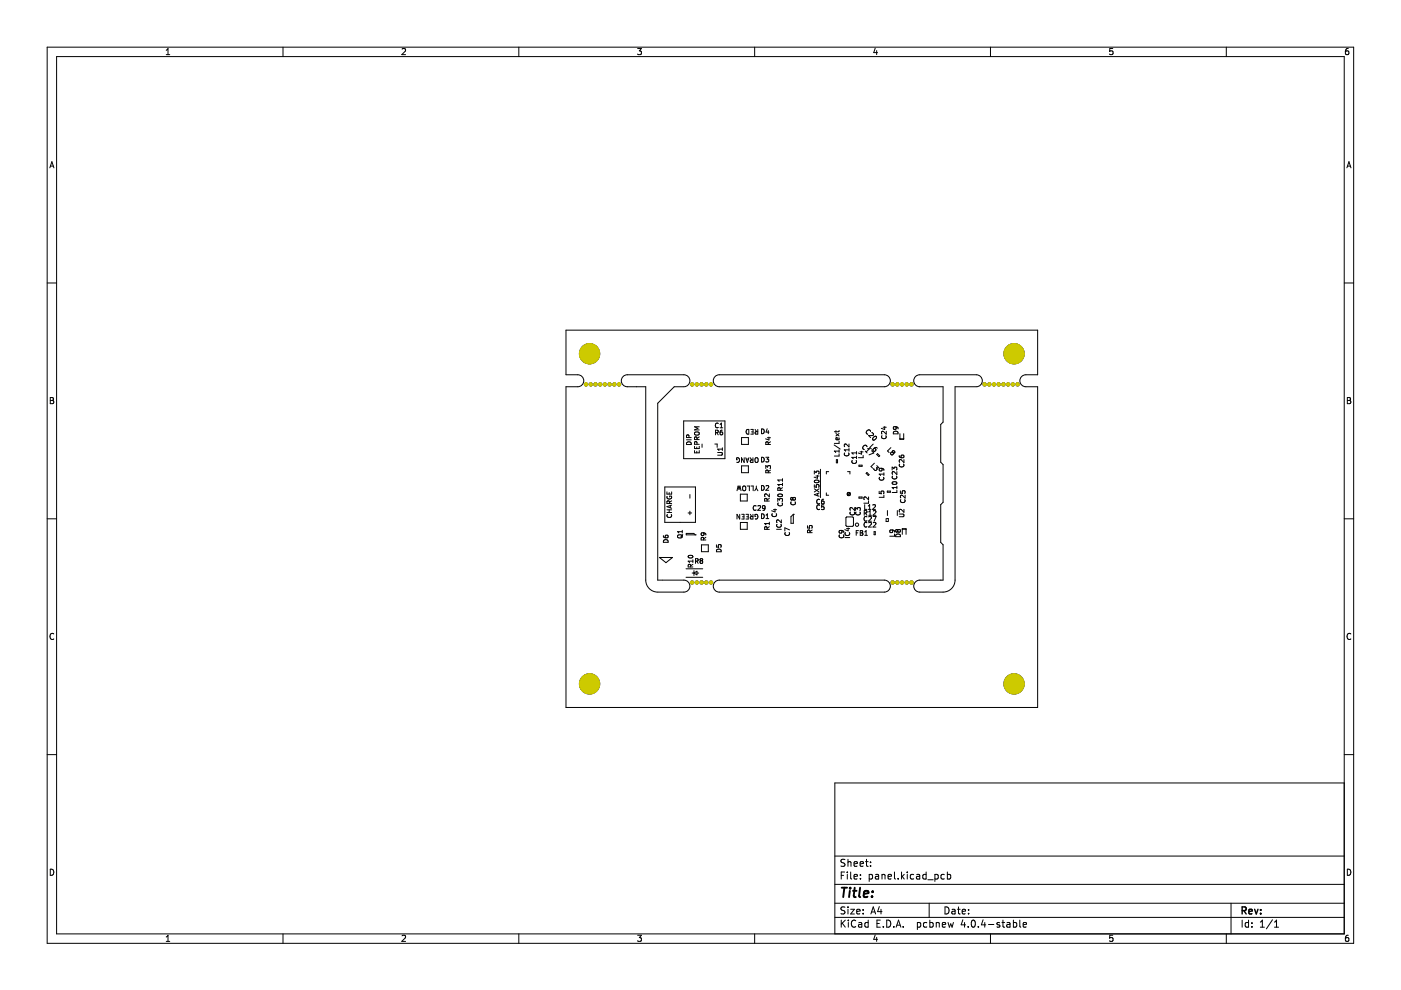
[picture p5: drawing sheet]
<svg xmlns="http://www.w3.org/2000/svg" width="297mm" height="210mm" viewBox="0 0 297 210" stroke-linecap="round" stroke-linejoin="round" font-family="sans-serif">
<g fill="none" stroke="#000" stroke-width=".21">
<path d="M10 10h277v190h-277zM12 12h273v186h-273zM35.2 11.6h.8M35.2 10.7l.4-.4v1.3M60 10v2M85.2 10.4l.5-.1 .3 .4-.8 .9h.8M110 10v2M135.2 10.3h.8l-.4 .5 .3 .1v.6l-.2 .1-.5-.1M160 10v2M185.6 10.2l-.4 1h.9M185.9 10.7v.9M210 10v2"/>
<path d="M235.9 10.3h-.6l-.1 .6 .7-.1v.7l-.2 .1-.5-.1M260 10v2M285.9 10.3l-.4 .1-.2 .2-.1 .7 .3 .3 .4-.1v-.7h-.4l-.3 .2M10.6 35.6l.4-1.3 .4 1.3M10.7 35.2h.6M285.6 35.6l.4-1.3 .4 1.3M285.7 35.2h.6M10 60h2M120 70h100v9.5h-2.5a1.27 1.27 0 0 0-1.3 1.2 1.27 1.27 0 0 0 1.3 1.3h2.5v68h-100v-68h2.5a1.27 1.27 0 0 0 1.3-1.3 1.27 1.27 0 0 0-1.3-1.2h-2.5zM151.7 79.7l.8-.2h35a1.27 1.27 0 0 1 1.3 1.2 1.27 1.27 0 0 1-1.3 1.3h-35a1.27 1.27 0 0 1-1.2-.9 1.27 1.27 0 0 1 .4-1.4zM285 60h2M10.7 84.3h.4l.2 .2-.2 .4 .2 .1 .1 .3-.2 .3h-.5z"/>
<path d="M10.7 84.9h.4M145 82h-2l-3.5 3.5v37.5h5.5a1.27 1.27 0 0 1 1.3 1.3 1.27 1.27 0 0 1-1.3 1.2h-5.5M145 89.3h8.7v8h-8.7zM145 82a1.27 1.27 0 0 0 1.3-1.3 1.27 1.27 0 0 0-1.3-1.2h-12a1.27 1.27 0 0 0-1.3 1.2 1.27 1.27 0 0 0 1.3 1.3h3.9v41a2.54 2.54 0 0 0 2.6 2.5M145.6 93.3h1M145.7 93.8a.52 .52 0 0 1 .6-.1 .52 .52 0 0 1 .3 .6h-1zM146.1 92.8l-.1-.5h-.4v.5h1M147.3 94.6v.5h1v-.5M147.3 95.5v.5h1v-.5M147.4 91.6h.7l.1 .5-.3 .2-.5-.1-.1-.2zM147.7 94.8v.3M147.7 95.7v.3"/>
<path d="M147.8 93.2l-.1-.5h-.4v.5h1M147.8 94.2l-.1-.5h-.4v.5h1M148.3 92.6l-.5 .4M148.3 90.5h-1l.7 .3-.7 .4h1M148.8 94.1v.8M151.6 94.1h.5v.8M151.7 91.7h.5v-.4l-.5-.1v1M152 91.7l.3 .5M152.2 95.9h.8l.2 .2-.2 .4h-.8M152.3 89.8a.44 .44 0 0 0-.6 .4 .44 .44 0 0 0 .6 .4M152.7 90.7h.5M152.7 90l.3-.3v1"/>
<path d="M153.1 91.2l-.4 .2v.6l.2 .2 .3-.1-.1-.5h-.2l-.2 .2M153.2 94.9v.6M153.2 95.2h-1l.2 .3M156.4 97.5h-.2v-.4a.45 .45 0 0 1 .6 .4 .45 .45 0 0 1-.6 .5M157.2 92.8h1.5v1.4h-1.5zM157.2 98.8h1.5v1.4h-1.5zM157.8 97v1l-.6-1v1M158.1 97l.4 1 .3-1M158.2 97.3h.5M158.3 91.2l.5-.2v1a.52 .52 0 0 1-.6-.2 .52 .52 0 0 1 .1-.6zM159.1 97l.3 .5M159.2 91h.5v1h-.5"/>
<path d="M159.3 91.6h.4M159.6 97v1h-.5l.1-.4 .4-.1M160.1 91l.3 .5M160.2 97.1l.5 .1v.5l-.2 .3-.4-.1v-.5zM160.7 91v1h-.6l.1-.4 .5-.1M161.5 91a.51 .51 0 0 1 .5 .5 .51 .51 0 0 1-.5 .5zM161.5 97a.51 .51 0 0 1 .5 .5 .51 .51 0 0 1-.5 .5zM162.4 99.3v-.6l.3 .3 .1-.2h.5v.5M162.4 97h.6l-.3 .3 .2 .1v.5h-.5M162.7 90.9l-.3 .7h.6M162.7 92.8h.7M162.9 94.2l-.1-.4-.3-.1-.1 .5h1"/>
<path d="M162.9 91.3v.7M163 92.7v.6l-.7-.3M163.4 99.7l-.5 .3M163.4 93.7l-.5 .3M174 99.5v6M176.9 94.3l1.2 .9M177.2 91.3v.4M177.2 91.9l.7 .5M177.3 97.5h.3v.6h-.3zM177.9 92.8v.3l-.1 .2-.5-.1v-.4h.2l.1 .5M177.9 91.3l-.1 .2h-.9M177.9 93.5v.5h-1"/>
<path d="M177.9 95.4v.5M177.9 96.2v.5h-1M177.9 91.9l-.7 .5M177.9 95.6h-1l.3 .3M179.1 96a.44 .44 0 0 0 .4 .7 .44 .44 0 0 0 .4-.7M180 95.4h-1l.3 .3M180 94.1v.7l-.7-.7-.3 .2 .1 .4M180 95.1v.6M180.7 97.6a.44 .44 0 0 0 .4 .7 .44 .44 0 0 0 .4-.7M181.6 95.7v.6M181.6 96.7v.6M181.6 97h-1l.3 .3"/>
<path d="M181.6 96h-1l.3 .3M182.1 98.6h.7v.3h-.7zM182.3 95.8h.7M182.7 95.7v.6l-.7-.3M183 96.6v.4h-1M183.4 95.6l.4 .4M183.8 94.7a.44 .44 0 0 0-.7-.1 .44 .44 0 0 0 .1 .7M184 95.1h.4l-.8 .7M184.6 91.5a.44 .44 0 0 0-.8-.2 .44 .44 0 0 0 .2 .7M184.8 95.6l.5 .4-1 .4M184.8 91.7l.4 .2-.1 .4-.9 .1 .4 .4M185.1 94.2l-.7 .7 .4 .3"/>
<path d="M185.1 92.8l.4-.3h.2a.49 .49 0 0 1-.1 .6 .49 .49 0 0 1-.6 0zM185.4 98.2l-.7 .7 .3 .4M185.9 98.7l.4 .5h-.5l.2 .3-.3 .3-.5-.4M186 95l-.5-.1-.4 .4v.2l.3 .2 .3-.4-.2-.2h-.2M186.1 96.2l.4 .4-.2 .2-.4-.4zM186.8 99.3l.2 .2v.3h-.5l-.1-.3 .2-.2h.6l.2 .5M187 92.4a.44 .44 0 0 0 .4 .6 .44 .44 0 0 0 .4-.6M187.2 90.6h.7M187.6 90.4v.7l-.7-.3M187.9 91.4v.7l-.7-.7-.3 .2 .1 .4M188.9 94.9l-.7 .7 .3 .4M189.2 99.7v-.7l.3 .4 .1-.3h.5v.6"/>
<path d="M189.3 95.9v-.3l.4 .1v.3h-.3M189.3 95.9l-.5 .1 .2 .4 .4-.1v-.3M189.3 95.9l.1 .1M189.5 91.5a.52 .52 0 0 1 .6 0 .52 .52 0 0 1 .3 .5h-1zM189.8 90.5l.2 .2v.2l-.5 .1-.1-.3 .2-.2h.6l.2 .4M190.2 100v.6l-.8-.6-.2 .2v.4M190.7 96.6l.2 .4 .6 .1 .2-.2-.1-.4-.5 .1-.1 .3 .2 .2M190.7 98.4a.44 .44 0 0 0 .5 .6 .44 .44 0 0 0 .4-.6M190.8 92v1.2h.8v-1.2M190.8 93.1h.8M191.7 97.4v.7l-.8-.7-.2 .2v.4M195 82h5v7.5l-.5 .5v8l.5 .5v8l-.5 .5v8l.5 .5v7.5h-5a1.27 1.27 0 0 0-1.3 1.3 1.27 1.27 0 0 0 1.3 1.2h5a2.54 2.54 0 0 0 2.5-2.5v-41h4.5"/>
<path d="M195 82a1.27 1.27 0 0 1-1.3-1.3 1.27 1.27 0 0 1 1.3-1.2h12a1.27 1.27 0 0 1 1.3 1.2 1.27 1.27 0 0 1-1.3 1.3M285.7 84.3h.4l.2 .2-.2 .4 .2 .1 .1 .3-.2 .3h-.5zM285.7 84.9h.4M10 110h2M139.8 118.2h2.8l-1.4 1.1zM140.7 113.6l.2 .4h.6l.2-.2-.1-.3-.5 .1-.1 .2 .2 .2M140.8 114.5a.52 .52 0 0 1 .6 0 .52 .52 0 0 1 .3 .5h-1zM141 103.3h6.5v7.5h-6.5zM141.4 104.3v.5h1v-.5M141.4 108.7h1M141.4 108.1h1M141.5 105.2a.45 .45 0 0 0 .4 .6 .45 .45 0 0 0 .4-.6h-.3v.2"/>
<path d="M141.5 109.1a.44 .44 0 0 0 .4 .6 .44 .44 0 0 0 .4-.6M141.9 104.4v.4M141.9 108.1v.6M141.9 106.8v-.5l-.4-.1-.1 .6h1M142.1 107.2v.5M142.4 107.1l-1 .3 1 .4M142.4 106.2l-.5 .3M143.7 113.5l.3-.1h.5l.2 .4-.4 .3-.5-.1zM144.7 112.4v.6M144.7 112.7h-1l.2 .3M144.7 113.3l-.3 .6M145.5 113.1h1.6l.3 .3h-1.9z"/>
<path d="M145.9 108.8h.8M146 117.9a.49 .49 0 0 1 .5-.2 .49 .49 0 0 1 .4 .5 .49 .49 0 0 1-.6 .2 .49 .49 0 0 1-.3-.5zM146.3 104.9v.7M146.3 108.4v.7M146.9 119h-1l.3 .3M146.9 119.6l-.5 .4M146.9 118.7v.6M147.4 113.4h.1M147.5 119l.4-.1 .1-.4h-.5v1M147.7 119l.3 .5M148.6 118.9l-.2-.2 .2-.2 .4 .1-.2 .3M148.6 118.9l-.2 .2 .2 .4 .4-.2-.2-.4"/>
<path d="M148.6 118.9h.2M148.7 115.5h1.5v1.5h-1.5zM149.1 113l.2 .2-.1 .2-.5 .1v-.3l.1-.2h.6l.3 .4M149.2 114.5l-.1-.5h-.4v.5h1M149.7 113.9l-.5 .4M151.9 115.5v.5h.5l-.1-.4 .5-.1v.5M152 116.5a.52 .52 0 0 1 .6 0 .52 .52 0 0 1 .3 .5h-1zM156.3 104l.2-1 .2 .8 .2-.8 .2 1M156.8 109v1l-.5-1v1M157 104.8h1.4v1.4h-1.4zM157 110.8h1.4v1.4h-1.4zM157.3 109h.4v1h-.4"/>
<path d="M157.4 109.6h.3M157.5 103.2l.2-.2 .4 .2v.5l-.1 .3-.5-.1zM158.2 109h.4v1h-.4M158.3 109.6h.3M158.4 103h.5v1M159.1 109l.3 .5M159.2 103h.5v1M159.6 109v1h-.5l.1-.4 .4-.1M160.3 109.5h-.2v-.4a.45 .45 0 0 1 .6 .4 .45 .45 0 0 1-.6 .5M160.3 107.3a.44 .44 0 0 0-.6 .4 .44 .44 0 0 0 .6 .4M160.4 103v.5M160.4 103.5l.3 .5"/>
<path d="M160.4 103.5l-.4 .5M160.7 107.3l.4-.1 .2 .3-.7 .7h.7M161.5 109a.51 .51 0 0 1 .5 .5 .51 .51 0 0 1-.5 .5zM161.5 103a.51 .51 0 0 1 .5 .5 .51 .51 0 0 1-.5 .5zM162.2 107.6l-.2 .2h-.3v-.5l.3-.1 .2 .2v.6l-.5 .2M162.4 110h.6M162.4 103h.4l.2 .2-.6 .8h.6M162.4 109.2l.3-.2v1M162.6 112.2v-.4l-.4-.1-.1 .5h1M162.6 106.2v-.4l-.4-.1-.1 .5h1M162.9 100.2l-.1-.4-.3-.1-.1 .5h1M163.1 104.7v.6l-.7-.6-.3 .2 .1 .4"/>
<path d="M163.1 111.7l-.5 .3M163.1 110.7v.6M163.1 111h-1l.3 .3M163.1 105.7l-.5 .3M163.7 108.9a.44 .44 0 0 0 .5 .6 .44 .44 0 0 0 .4-.6M164 108.1h.7M164.3 107.9v.6l-.7-.2M164.7 112.2h1M164.7 111.2a.44 .44 0 0 0 .5 .6 .44 .44 0 0 0 .4-.6M164.9 106.3v-.6l.4 .3 .1-.3h.4v.6M165 104.9a.49 .49 0 0 1 .5-.2 .49 .49 0 0 1 .4 .5 .49 .49 0 0 1-.6 .2 .49 .49 0 0 1-.3-.5zM165 106.6a.44 .44 0 0 0 .4 .7 .44 .44 0 0 0 .4-.7"/>
<path d="M165.4 104v-.5l-.4-.1-.1 .6h1M165.7 110.2v.6l-.8-.6-.2 .2v.4M165.9 102.7h-1l.3 .3M165.9 101.8h-1l.3 .3M165.9 101.5v.6M165.9 102.4v.6M165.9 103.4l-.5 .3M166.5 112.9a.44 .44 0 0 0 .4 .6 .44 .44 0 0 0 .4-.6M167.4 112.3l-1-.4v.7M167.7 109.6l.5-.5v1.9h-.5zM167.7 106.4a.44 .44 0 0 0 .5 .6 .44 .44 0 0 0 .4-.6M167.8 105.5l-.1 .2 .1 .3"/>
<path d="M167.8 106h.1M167.8 105.5h.1M167.9 105.5l.2 .2M168.1 105.7l.2-.2 .4 .2-.2 .3-.4-.2M168.1 105.8l-.2 .2M168.1 105.7v.1M168.2 109.1h.1M171.2 111.5v.4l.5 .1-.1-.5h.5v.5M171.7 112.9v-.4l-.4-.1-.1 .5h1M172.2 112.4l-.5 .3M172.7 103.6l1 .7M172.7 100.5v-.6l.3 .3 .1-.3h.5v.6"/>
<path d="M172.7 102.8v.5h.4v-.5h.5v.5M172.7 101.9a.49 .49 0 0 1 .6-.2 .49 .49 0 0 1 .3 .5 .49 .49 0 0 1-.6 .2 .49 .49 0 0 1-.3-.5zM173 100.9h.7M173.3 100.8v.6l-.7-.2M173.4 104.6v.5M173.7 104.5l-1 .4 1 .3M173.7 103.6l-1 .7M173.8 107.1a.44 .44 0 0 0-.6 .5 .44 .44 0 0 0 .6 .4M173.8 105.9a.44 .44 0 0 0-.6 .5 .44 .44 0 0 0 .6 .4M174.6 105.9l-.4 .2v.6l.2 .2 .3-.1-.1-.5-.2-.1-.2 .2M174.7 107.1h-.5v.4h.4l.1 .5h-.5M175.2 104.5v.5h.5"/>
<path d="M175.7 100h-.5v.5M178 113.4a.44 .44 0 0 0 .4 .6 .44 .44 0 0 0 .4-.6M178.3 112.5l.2 .2v.2l-.5 .1-.1-.3 .2-.2h.6l.2 .4M179.2 114h1M179.2 112.9a.44 .44 0 0 0 .5 .7 .44 .44 0 0 0 .4-.7M179.4 109.8l.1-.2h1.3l.2 .2v1.7l-.2 .1h-1.3l-.1-.1zM179.5 112.1h.7M179.7 100h.5v.5M179.8 111.9v.6l-.7-.2M180.2 104.5h-.5v.5M180.2 104.5v.5h-.5M180.2 104.5l-.5 .5"/>
<path d="M180.3 108.6a.44 .44 0 0 0 .4 .6 .44 .44 0 0 0 .4-.6M181.2 107.6v.6l-.7-.6-.3 .2 .1 .4M181.4 108.2v-.6l.4 .3 .1-.2h.4v.5M181.5 108.6a.44 .44 0 0 0 .4 .6 .44 .44 0 0 0 .4-.6M181.5 113h.4M182 112.5h-.5v1M182.1 105.4h.7v.2h-.7zM182.4 112.5h.3l.2 .2-.2 .3 .3 .3-.2 .2h-.4zM182.4 113h.3M183.2 108.8l.5-.1 .1-.4h-.6v1M183.3 107v1h.5M183.3 113.5h.6"/>
<path d="M183.3 112.8l.3-.3v1M183.5 108.8l.3 .5M183.8 110.8a.44 .44 0 0 0-.6 .5 .44 .44 0 0 0 .6 .4M183.8 109.6a.44 .44 0 0 0-.6 .4 .44 .44 0 0 0 .6 .4M183.8 100.2l.5 .4-.2 .2-.5-.4zM184.1 107.3l.3-.3v1M184.1 108h.6M184.2 105.4v.6l-.8-.6-.2 .2v.3M184.2 106.2v.5h-1M184.2 110.8h.4l.2 .2-.7 .8h.7M184.2 109.6l.4-.1 .2 .3-.7 .7h.7M184.2 109.3h.6"/>
<path d="M184.2 108.5l.3-.2v1M185 107.1l.4-.1 .2 .3-.6 .7h.6M185.1 109.5h.7l-.5 1M185.1 110.8h.4l.2 .2-.6 .8h.6M185.1 108.3h.4l.2 .2-.6 .8h.6M185.3 112.7h.3v.7h-.3zM186.4 104.2v.4l.5 .1-.1-.5h.5v.5M186.5 101.2a.44 .44 0 0 0 .4 .6 .44 .44 0 0 0 .4-.6M187.4 100.2v.6M187.4 105v.4h-1M187.4 100.5h-1l.3 .3M188 110h.4v.6h-.5v-.6"/>
<path d="M188.1 104.1h.7v.3h-.7zM188.2 108.3v1M189.1 112.4l.2 .2-.1 .2-.5 .1v-.3l.1-.2h.6l.3 .4M189.2 102.2a.48 .48 0 0 1 .6-.1 .48 .48 0 0 1 .3 .5 .49 .49 0 0 1-.6 .2 .49 .49 0 0 1-.3-.5zM189.2 100.9a.44 .44 0 0 0 .5 .7 .44 .44 0 0 0 .4-.7M189.7 113.2v.5h-1M190 113.3a.52 .52 0 0 1 .6 0 .52 .52 0 0 1 .3 .5h-1zM190.2 103.4h-1l.2 .3M190.2 103.1v.6M190.2 103.9v.5h-1M190.3 108.3v1M190.3 112.5l.2-.2 .4 .2-.2 .3-.4-.2"/>
<path d="M190.3 112.5l-.2-.2-.2 .2 .2 .3 .2-.2M190.3 112.5v.1M190.7 109h.8l.2 .2-.2 .4h-.8M190.9 104.1v.5h.5l-.1-.5h.5v.5M191 105.9a.44 .44 0 0 0 .4 .7 .44 .44 0 0 0 .4-.7M191.3 113.3v-1.2h.8v1.2M191.3 112.2h.8M191.7 108v.6l-.8-.6-.2 .2v.4M191.9 105v.6l-.7-.6-.3 .2 .1 .4M285 110h2M11.4 134.4a.58 .58 0 0 0-.8 .5 .58 .58 0 0 0 .8 .6M145.5 122.4h3.5"/>
<path d="M145.5 120.6h3.5M146.4 120.2v-.5h-.4l-.1 .5h1M146.8 121.5h.3M147.1 121.5l.7-.4v.8zM147.1 121v1M147.8 121.5h.3M151.7 123.2l.8-.2h35a1.27 1.27 0 0 1 1.3 1.3 1.27 1.27 0 0 1-1.3 1.2h-35a1.27 1.27 0 0 1-1.2-.8 1.27 1.27 0 0 1 .4-1.5zM286.4 134.4a.58 .58 0 0 0-.8 .5 .58 .58 0 0 0 .8 .6M10 160h2M285 166h-108v32M285 160h2M10.7 184.3a.66 .66 0 0 1 .7 .6 .66 .66 0 0 1-.7 .7z"/>
<path d="M35.2 198.7l.4-.4v1.3M35.2 199.6h.8M60 198v2M85.2 198.4l.5-.1 .3 .4-.8 .9h.8M110 198v2M135.2 198.3h.8l-.4 .5 .3 .1v.6l-.2 .1-.5-.1M160 198v2M177 194.5h108M177 191.5h108M177 187.5h108M177 181.5h108M178.4 195.1v1.5"/>
<path d="M178.4 185.6h.5M178.6 195.7l.6 .9M179.1 184.9h-.7v1.5M179.1 192.4l-.5-.1-.2 .1v.5l.6 .2 .1 .4-.2 .3-.6-.1M179.1 182.3l-.5-.1-.2 .1v.5l.6 .2 .1 .4-.2 .3-.6-.1M179.2 195.1l-.8 .8M179.6 184.9v.1M179.6 185.4v1M179.8 182.2v1.5M179.8 192.3v.1M179.8 192.8v1M179.8 182.8l.2-.1 .4 .1v.9"/>
<path d="M179.9 195.1v.1M179.9 195.6v1M180.4 192.8h.7l-.7 1h.7M180.4 184.9v1.3l.2 .2M181.1 185.9l.7-.2-.1-.2-.4-.1-.2 .2v.7h.6M181.1 183.2l.7-.2-.1-.2-.4-.1-.2 .2v.7h.6M181.4 195.2a.71 .71 0 0 0-1 .5 .71 .71 0 0 0 .7 .9l.3-.2M181.6 193.3l.8-.2-.1-.2-.4-.1-.3 .2 .1 .7h.6M182.1 195.7h.5l.1 .9M182.4 183.2l.7-.2-.1-.2-.4-.1-.2 .2v.7h.6M182.4 186.2v.2M182.4 185.5v.1"/>
<path d="M182.7 195.9l-.5 .1-.2 .2 .2 .4 .5-.1M183 193.6v.2M183 192.9v.1M183.5 182.7h.6M183.7 182.2v1.3l.4 .2M184.1 195.7l-.5-.1-.2 .3 .1 .6h.6M184.1 195.1v1.5M184.3 185.5l.4-.1 .3 .3-.1 .6h-.6M184.3 185.4v1.5M184.6 183.5v.2M184.6 182.8v.1M184.6 193.8l.5-1.5 .5 1.5"/>
<path d="M184.8 193.4h.7M185.6 198.2l-.4 1h.9M185.6 185.5h.6l.1 .9M185.9 198.7v.9M185.9 195.8h.5M186.3 185.7l-.5 .1-.2 .2 .2 .4 .5-.1M186.4 192.2l-.3 1.1h.9M186.6 195.1h-.7v1.5h.7M186.8 192.8v1M187 185.5l.2-.1 .4 .1v.9M187 185.4v1M187.3 196.4v.2"/>
<path d="M188 195.1a.76 .76 0 0 1 .9 .7 .76 .76 0 0 1-.9 .8zM188.3 185.9l.7-.2-.1-.2-.4-.1-.2 .2 .1 .7h.5M189.5 196.4v.2M189.6 184.9v1.3l.3 .2M190 196.6l.5-1.5 .5 1.5M190.1 196.2h.8M190.4 186.2v.2M191.1 184.9v1.5M191.3 185.8l.4 .6M191.5 196.4v.2M191.7 185.4l-.6 .6M192.4 184.9v.1"/>
<path d="M192.4 185.4v1M193.7 185.5l-.4-.1-.3 .3 .1 .6h.6M194.4 185.5h.5l.1 .9M194.5 195.7l.4-.1 .3 .3-.1 .6h-.6M194.5 195.6v1.5M195 185.7l-.5 .1-.2 .2 .2 .4 .5-.1M196.4 185.5l-.5-.1-.3 .3 .2 .6h.6M196.4 184.9v1.5M196.5 195.7l-.4-.1-.3 .3 .1 .6h.6M196.7 186.5h1.2M197 191.5v3M197.1 195.7l.5-.1 .3 .3-.2 .6h-.6"/>
<path d="M197.1 195.1v1.5M198.2 185.5l.4-.1 .3 .3-.1 .6h-.6M198.2 185.4v1.5M198.5 195.7l.2-.1 .4 .1v.9M198.5 195.6v1M199.8 196.1l.7-.2-.1-.2-.4-.1-.2 .2 .1 .7h.5M200.2 185.5l-.4-.1-.3 .3 .1 .6h.6M200.4 192.3a.76 .76 0 0 1 .8 .7 .76 .76 0 0 1-.8 .8zM200.9 185.5l.4-.1 .3 .3-.2 .6h-.5M200.9 184.9v1.5M201 195.6l.3 1 .3-.7 .3 .7 .2-1M201.9 192.9h.5l.1 .9"/>
<path d="M202.5 193.1l-.5 .1-.2 .2 .2 .4 .5-.1M203 192.8h.6M203.2 192.3v1.3l.4 .2M204 193.3l.7-.2-.1-.2-.4-.1-.2 .2 .1 .7h.5M204.1 195l-.3 1.1h.9M204.5 195.6v1M205.3 196.4v.2M205.4 193.6v.2M205.4 192.9v.1M206.1 195.2l.2-.1a.8 .8 0 0 1 .5 .7 .8 .8 0 0 1-.5 .8l-.4-.6zM207.4 196.4v.2M208.4 195l-.3 1.1h.9"/>
<path d="M208.8 195.6v1M209.6 196h1.1M210 198v2M211.9 195.7l-.3-.1-.2 .2v.2l.5 .2v.3h-.5M212.4 195.6h.6M212.6 195.1v1.3l.4 .2M213.5 195.7h.6v.9M214.1 195.9l-.5 .1-.2 .2 .2 .4 .5-.1M214.9 195.7l.4-.1 .3 .3-.2 .6h-.5M214.9 195.1v1.5M216.2 195.1v1.3l.2 .2M216.9 196.1l.7-.2v-.2l-.5-.1-.2 .2 .1 .7h.6"/>
<path d="M235.9 198.3h-.6l-.1 .6h.7v.6l-.2 .1-.5-.1M260 198v2M261 191.5v6.5M263.4 195.1v1.5M264.7 195.7l-.4-.1-.3 .3 .1 .6h.6M264.7 195.1v1.5M265.4 196.4v.2M265.4 195.7v.1M267.2 196.6h.9M267.2 195.5l.4-.4v1.5M269.8 195l-1.3 1.9M270.2 196.6h.9"/>
<path d="M270.2 195.5l.4-.4v1.5M285.7 184.3a.66 .66 0 0 1 .7 .6 .66 .66 0 0 1-.7 .7zM285.9 198.3l-.4 .1-.2 .2-.1 .7 .3 .3 .4-.1v-.6l-.4-.1-.3 .2"/>
<circle cx="179.9" cy="104.8" r=".35"/>
<circle cx="181.7" cy="111.3" r=".35"/>
</g>
<path d="M263.4 193.1l.7-.1 .1-.2-.1-.4-.7-.1v1.5M263.7 193.1l.5 .7M264.8 193.3l.7-.2-.1-.2-.4-.1-.2 .2 .1 .7h.5M266 192.8l.4 1 .3-1M267.3 193.6v.2M267.3 192.9v.1" fill="none" stroke="#000" stroke-width=".3"/>
<path d="M178.5 188.2h1.1M179 188.2l-.2 2M180.2 188.9l-.2 1.3M180.3 188.2l-.1 .2M180.8 188.9h.8M181.2 188.2l-.2 1.7 .1 .2 .3 .1M182.4 188.2l-.3 1.7 .3 .3M183.1 189.5l1-.1v-.4l-.6-.1-.3 .3v.9h.7M184.9 190v.2M185 189v.2" fill="none" stroke="#000" stroke-width=".4"/>
<g fill="#000" stroke="#000" stroke-width=".21">
<circle cx="125" cy="75" r="2.15"/>
<circle cx="215" cy="75" r="2.15"/>
<circle cx="124.2" cy="81.5" r=".35"/>
<circle cx="125.2" cy="81.5" r=".35"/>
<circle cx="126.2" cy="81.5" r=".35"/>
<circle cx="127.2" cy="81.5" r=".35"/>
<circle cx="128.2" cy="81.5" r=".35"/>
<circle cx="129.2" cy="81.5" r=".35"/>
<circle cx="130.2" cy="81.5" r=".35"/>
<circle cx="131.2" cy="81.5" r=".35"/>
<circle cx="146.7" cy="81.5" r=".35"/>
<circle cx="147.7" cy="81.5" r=".35"/>
<circle cx="148.7" cy="81.5" r=".35"/>
<circle cx="149.7" cy="81.5" r=".35"/>
<circle cx="150.7" cy="81.5" r=".35"/>
<circle cx="189.2" cy="81.5" r=".35"/>
<circle cx="190.2" cy="81.5" r=".35"/>
<circle cx="191.2" cy="81.5" r=".35"/>
<circle cx="192.2" cy="81.5" r=".35"/>
<circle cx="193.2" cy="81.5" r=".35"/>
<circle cx="208.7" cy="81.5" r=".35"/>
<circle cx="209.7" cy="81.5" r=".35"/>
<circle cx="210.7" cy="81.5" r=".35"/>
<circle cx="211.7" cy="81.5" r=".35"/>
<circle cx="212.7" cy="81.5" r=".35"/>
<circle cx="213.7" cy="81.5" r=".35"/>
<circle cx="214.7" cy="81.5" r=".35"/>
<circle cx="215.7" cy="81.5" r=".35"/>
<circle cx="146.7" cy="123.5" r=".35"/>
<circle cx="147.7" cy="123.5" r=".35"/>
<circle cx="148.7" cy="123.5" r=".35"/>
<circle cx="149.7" cy="123.5" r=".35"/>
<circle cx="150.7" cy="123.5" r=".35"/>
<circle cx="189.2" cy="123.5" r=".35"/>
<circle cx="190.2" cy="123.5" r=".35"/>
<circle cx="191.2" cy="123.5" r=".35"/>
<circle cx="192.2" cy="123.5" r=".35"/>
<circle cx="193.2" cy="123.5" r=".35"/>
<circle cx="125" cy="145" r="2.15"/>
<circle cx="215" cy="145" r="2.15"/>
</g>
<g fill="#cdca00" stroke="#cdca00" stroke-width=".21">
<circle cx="215" cy="145" r="2.15"/>
<circle cx="125" cy="145" r="2.15"/>
<circle cx="215" cy="75" r="2.15"/>
<circle cx="189.2" cy="123.5" r=".35"/>
<circle cx="190.2" cy="123.5" r=".35"/>
<circle cx="191.2" cy="123.5" r=".35"/>
<circle cx="192.2" cy="123.5" r=".35"/>
<circle cx="193.2" cy="123.5" r=".35"/>
<circle cx="150.7" cy="123.5" r=".35"/>
<circle cx="149.7" cy="123.5" r=".35"/>
<circle cx="148.7" cy="123.5" r=".35"/>
<circle cx="146.7" cy="123.5" r=".35"/>
<circle cx="147.7" cy="123.5" r=".35"/>
<circle cx="146.7" cy="81.5" r=".35"/>
<circle cx="147.7" cy="81.5" r=".35"/>
<circle cx="148.7" cy="81.5" r=".35"/>
<circle cx="149.7" cy="81.5" r=".35"/>
<circle cx="150.7" cy="81.5" r=".35"/>
<circle cx="193.2" cy="81.5" r=".35"/>
<circle cx="192.2" cy="81.5" r=".35"/>
<circle cx="191.2" cy="81.5" r=".35"/>
<circle cx="190.2" cy="81.5" r=".35"/>
<circle cx="189.2" cy="81.5" r=".35"/>
<circle cx="131.2" cy="81.5" r=".35"/>
<circle cx="130.2" cy="81.5" r=".35"/>
<circle cx="129.2" cy="81.5" r=".35"/>
<circle cx="128.2" cy="81.5" r=".35"/>
<circle cx="127.2" cy="81.5" r=".35"/>
<circle cx="126.2" cy="81.5" r=".35"/>
<circle cx="125.2" cy="81.5" r=".35"/>
<circle cx="124.2" cy="81.5" r=".35"/>
<circle cx="208.7" cy="81.5" r=".35"/>
<circle cx="209.7" cy="81.5" r=".35"/>
<circle cx="210.7" cy="81.5" r=".35"/>
<circle cx="211.7" cy="81.5" r=".35"/>
<circle cx="212.7" cy="81.5" r=".35"/>
<circle cx="213.7" cy="81.5" r=".35"/>
<circle cx="214.7" cy="81.5" r=".35"/>
<circle cx="215.7" cy="81.5" r=".35"/>
<circle cx="125" cy="75" r="2.15"/>
</g>
</svg>
